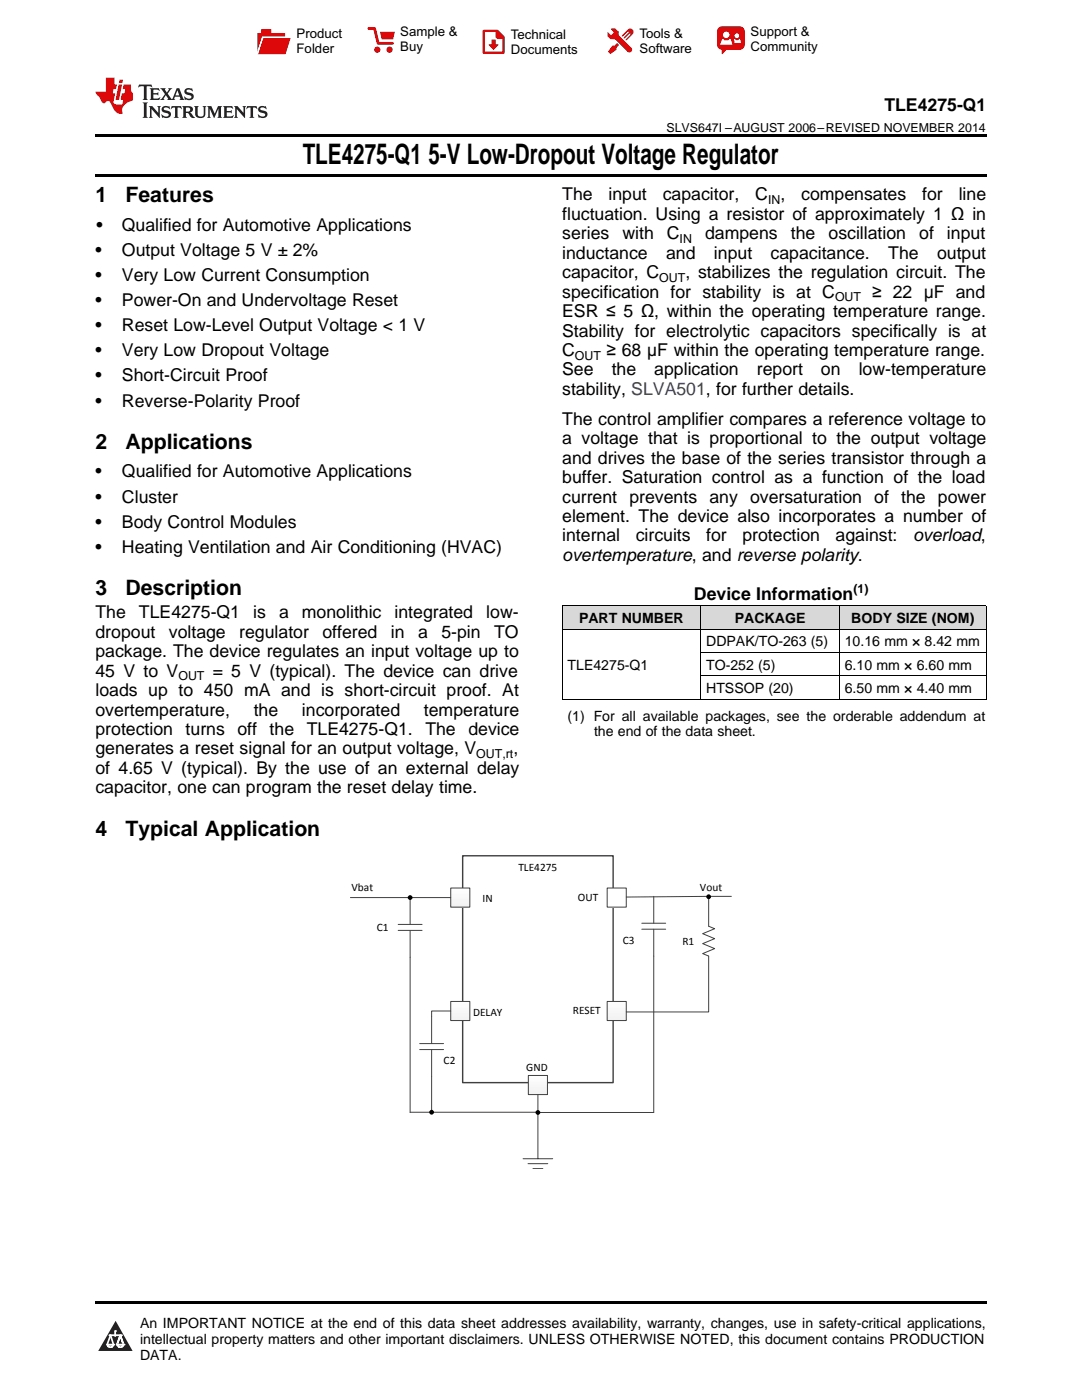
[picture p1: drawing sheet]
<svg xmlns="http://www.w3.org/2000/svg" width="216mm" height="279mm" viewBox="0 0 216 279" stroke-linecap="round" stroke-linejoin="round" font-family="sans-serif">
<defs><g id="words">
<g font-size="5.6">
<text x="60.4" y="32.8">TLE4275-Q1</text>
<text x="85.5" y="32.8">5-V Low-Dropout Voltage Regulator</text>
</g>
<g font-size="4.2">
<text x="19" y="40.4">1</text>
<text x="25" y="40.4">Features</text>
<text x="19" y="89.6">2</text>
<text x="25" y="89.6">Applications</text>
<text x="19" y="118.7">3</text>
<text x="25" y="118.7">Description</text>
<text x="19" y="166.8">4</text>
<text x="25" y="166.8">Typical Application</text>
</g>
<g font-size="3.5">
<text x="176.5" y="22.2">TLE4275-Q1</text>
<text x="112.2" y="40">The</text>
<text x="121.4" y="40">input</text>
<text x="132.3" y="40">capacitor,</text>
<text x="150.7" y="40">C ,</text>
<text x="159.9" y="40">compensates</text>
<text x="184" y="40">for</text>
<text x="191.3" y="40">line</text>
<text x="19.2" y="46.1">•</text>
<text x="24.3" y="46.1">Qualified for Automotive Applications</text>
<text x="112.2" y="43.9">fluctuation. Using a resistor of approximately 1 Ω in</text>
<text x="112.2" y="47.8">series</text>
<text x="124.2" y="47.8">with</text>
<text x="133.1" y="47.8">C</text>
<text x="140.7" y="47.8">dampens</text>
<text x="157.8" y="47.8">the</text>
<text x="165.3" y="47.8">oscillation</text>
<text x="183.4" y="47.8">of</text>
<text x="189" y="47.8">input</text>
<text x="19" y="51.1">•</text>
<text x="24.3" y="51.1">Output Voltage 5 V ± 2%</text>
<text x="112.2" y="51.6">inductance</text>
<text x="132.9" y="51.6">and</text>
<text x="142.5" y="51.6">input</text>
<text x="153.8" y="51.6">capacitance.</text>
<text x="177.2" y="51.6">The</text>
<text x="187" y="51.6">output</text>
<text x="19" y="56.1">•</text>
<text x="24.3" y="56.1">Very Low Current Consumption</text>
<text x="112.2" y="55.5">capacitor, C</text>
<text x="112.2" y="59.4">specification for stability is at C</text>
<text x="136.8" y="55.5">, stabilizes the regulation circuit. The</text>
<text x="174" y="59.4">≥ 22 μF and</text>
<text x="19" y="61.1">•</text>
<text x="24.3" y="61.1">Power-On and Undervoltage Reset</text>
<text x="112.2" y="63.3">ESR ≤ 5 Ω, within the operating temperature range.</text>
<text x="19" y="66.1">•</text>
<text x="19" y="71.1">•</text>
<text x="24.3" y="66.1">Reset Low-Level Output Voltage &lt; 1 V</text>
<text x="24.3" y="71.1">Very Low Dropout Voltage</text>
<text x="112.2" y="67.2">Stability for electrolytic capacitors specifically is at</text>
<text x="112.2" y="71">C</text>
<text x="121" y="71">≥ 68 µF within the operating temperature range.</text>
<text x="19" y="76.1">•</text>
<text x="24.3" y="76.1">Short-Circuit Proof</text>
<text x="112.2" y="74.9">See</text>
<text x="122.1" y="74.9">the</text>
<text x="130.6" y="74.9">application</text>
<text x="151" y="74.9">report</text>
<text x="163.8" y="74.9">on</text>
<text x="171.3" y="74.9">low-temperature</text>
<text x="19" y="81.1">•</text>
<text x="24.3" y="81.1">Reverse-Polarity Proof</text>
<text x="112.2" y="78.8">stability, SLVA501, for further details.</text>
<text x="112.2" y="84.8">The control amplifier compares a reference voltage to</text>
<text x="112.2" y="88.7">a voltage that is proportional to the output voltage</text>
<text x="19" y="95.3">•</text>
<text x="24.3" y="95.3">Qualified for Automotive Applications</text>
<text x="112.2" y="92.5">and drives the base of the series transistor through a</text>
<text x="19" y="100.3">•</text>
<text x="24.3" y="100.3">Cluster</text>
<text x="112.2" y="96.4">buffer. Saturation control as a function of the load</text>
<text x="112.2" y="100.3">current prevents any oversaturation of the power</text>
<text x="19" y="105.3">•</text>
<text x="24.3" y="105.3">Body Control Modules</text>
<text x="112.2" y="104.2">element. The device also incorporates a number of</text>
<text x="19" y="110.3">•</text>
<text x="24.3" y="110.3">Heating Ventilation and Air Conditioning (HVAC)</text>
<text x="112.2" y="108.1">internal</text>
<text x="112.2" y="111.9">overtemperature, and reverse polarity.</text>
<text x="126.9" y="108.1">circuits</text>
<text x="140.9" y="108.1">for</text>
<text x="148.1" y="108.1">protection</text>
<text x="166.7" y="108.1">against:</text>
<text x="182.2" y="108.1">overload,</text>
<text x="138.5" y="119.7">Device Information</text>
<text x="19" y="123.4">The</text>
<text x="27.7" y="123.4">TLE4275-Q1</text>
<text x="50.5" y="123.4">is</text>
<text x="55.7" y="123.4">a</text>
<text x="60.2" y="123.4">monolithic</text>
<text x="78.7" y="123.4">integrated</text>
<text x="97" y="123.4">low-</text>
<text x="19" y="127.3">dropout</text>
<text x="19" y="131.2">package. The device regulates an input voltage up to</text>
<text x="33.7" y="127.3">voltage</text>
<text x="47.7" y="127.3">regulator</text>
<text x="64.3" y="127.3">offered</text>
<text x="78" y="127.3">in</text>
<text x="83.4" y="127.3">a</text>
<text x="88.1" y="127.3">5-pin</text>
<text x="98.6" y="127.3">TO</text>
<text x="19" y="135">45 V to V</text>
<text x="42.4" y="135">= 5 V (typical). The device can drive</text>
<text x="19" y="138.9">loads up to 450 mA and is short-circuit proof. At</text>
<text x="19" y="142.8">overtemperature,</text>
<text x="50.6" y="142.8">the</text>
<text x="60.3" y="142.8">incorporated</text>
<text x="84.6" y="142.8">temperature</text>
<text x="19" y="146.7">protection</text>
<text x="37" y="146.7">turns</text>
<text x="47.4" y="146.7">off</text>
<text x="53.8" y="146.7">the</text>
<text x="61.2" y="146.7">TLE4275-Q1.</text>
<text x="84.9" y="146.7">The</text>
<text x="93.5" y="146.7">device</text>
<text x="19" y="150.6">generates a reset signal for an output voltage, V</text>
<text x="19" y="154.4">of 4.65 V (typical). By the use of an external delay</text>
<text x="102.4" y="150.6">,</text>
<text x="19" y="158.3">capacitor, one can program the reset delay time.</text>
</g>
<g font-size="2.8">
<text x="115.5" y="124.3">PART NUMBER</text>
<text x="146.6" y="124.3">PACKAGE</text>
<text x="169.9" y="124.3">BODY SIZE (NOM)</text>
<text x="140.9" y="129">DDPAK/TO-263 (5)</text>
<text x="168.6" y="129">10.16 mm × 8.42 mm</text>
<text x="113.2" y="133.6">TLE4275-Q1</text>
<text x="140.9" y="133.6">TO-252 (5)</text>
<text x="168.6" y="133.6">6.10 mm × 6.60 mm</text>
<text x="113.2" y="143.8">(1) For all available packages, see the orderable addendum at</text>
<text x="140.9" y="138.3">HTSSOP (20)</text>
<text x="168.6" y="138.3">6.50 mm × 4.40 mm</text>
<text x="118.5" y="147">the end of the data sheet.</text>
<text x="27.9" y="265">An IMPORTANT NOTICE at the end of this data sheet addresses availability, warranty, changes, use in safety-critical applications,</text>
<text x="27.9" y="268.2">intellectual property matters and other important disclaimers. UNLESS OTHERWISE NOTED, this document contains PRODUCTION</text>
<text x="27.9" y="271.4">DATA.</text>
</g>
<g font-size="2.6">
<text x="59.2" y="7.6">Product</text>
<text x="59.2" y="10.6">Folder</text>
<text x="79.9" y="7.3">Sample &amp;</text>
<text x="79.9" y="10.2">Buy</text>
<text x="101.9" y="7.8">Technical</text>
<text x="101.9" y="10.8">Documents</text>
<text x="127.6" y="7.6">Tools &amp;</text>
<text x="127.6" y="10.6">Software</text>
<text x="149.8" y="7.2">Support &amp;</text>
<text x="149.8" y="10.2">Community</text>
</g>
<g font-size="2.5">
<text x="133" y="26.3">SLVS647I –AUGUST 2006–REVISED NOVEMBER 2014</text>
<text x="153.2" y="40.7">IN</text>
<text x="135.6" y="48.5">IN</text>
<text x="131.6" y="56.2">OUT</text>
<text x="166.6" y="60.1">OUT</text>
<text x="114.7" y="71.8">OUT</text>
<text x="170.3" y="118.3">(1)</text>
<text x="35.6" y="135.7">OUT</text>
<text x="95" y="151.3">OUT,rt</text>
</g>
<g font-size="2.3">
<text x="103.5" y="173.9">TLE4275</text>
<text x="70.1" y="177.9">Vbat</text>
<text x="115.3" y="179.8">OUT</text>
<text x="139.7" y="177.9">Vout</text>
<text x="75.2" y="185.8">C1</text>
<text x="96.3" y="180">IN</text>
<text x="124.3" y="188.4">C3</text>
<text x="136.2" y="188.6">R1</text>
<text x="94.4" y="202.7">DELAY</text>
<text x="114.3" y="202.4">RESET</text>
<text x="88.5" y="212.4">C2</text>
<text x="105" y="213.6">GND</text>
</g>
</g></defs>
<g fill="#d8d8d8">
<path d="M112.2 120.9h27.6v4.7h-27.6z"/>
<path d="M139.8 120.9h27.7v4.7h-27.7z"/>
<path d="M167.5 120.9h29.3v4.7h-29.3z"/>
</g>
<path d="M23.1 263.6l3.4 6h-6.9z" fill="#231f20"/>
<path d="M21.4 268.3h1.2l-.3 .6h-.3a.55 .55 0 0 1-.6-.6z" fill-rule="evenodd" fill="#fff"/>
<path d="M21.4 268.3h1.2l-.3 .6h-.3a.55 .55 0 0 1-.6-.6z" fill="none" stroke="#231f20" stroke-width=".34"/>
<path d="M21.4 268.3l1.2 .1-.3 .5h-.5z" fill="none" stroke="#fff" stroke-width=".34"/>
<path d="M23 266.6h.1" fill="none" stroke="#fff" stroke-width=".34"/>
<path d="M23 265.6v1z" fill="#fff"/>
<path d="M23 265.6v1z" fill="none" stroke="#fff" stroke-width=".34"/>
<circle cx="23" cy="265.6" r=".17" fill="#fff"/>
<path d="M21.9 266.5h.1" fill="none" stroke="#fff" stroke-width=".34"/>
<path d="M21.9 266.5h2.3z" fill="#fff"/>
<path d="M21.9 266.5h2.3z" fill="none" stroke="#fff" stroke-width=".34"/>
<circle cx="24.2" cy="266.5" r=".17" fill="#fff"/>
<path d="M23.3 268.3h.1" fill="none" stroke="#fff" stroke-width=".34"/>
<path d="M24 266.5l-.7 1.8z" fill="#fff"/>
<path d="M24 266.5l-.7 1.8z" fill="none" stroke="#fff" stroke-width=".34"/>
<path d="M24 266.5l.7 1.8z" fill="#fff"/>
<path d="M24 266.5l.7 1.8z" fill="none" stroke="#fff" stroke-width=".34"/>
<path d="M24.6 268.3h.1" fill="none" stroke="#fff" stroke-width=".34"/>
<circle cx="21.4" cy="268.3" r=".17" fill="#fff"/>
<path d="M22.1 266.5l-.7 1.8z" fill="#fff"/>
<path d="M22.1 266.5l-.7 1.8z" fill="none" stroke="#fff" stroke-width=".34"/>
<path d="M22.1 266.5l.5 1.8z" fill="#fff"/>
<path d="M22.1 266.5l.5 1.8z" fill="none" stroke="#fff" stroke-width=".34"/>
<circle cx="22.6" cy="268.3" r=".17" fill="#fff"/>
<path d="M23.4 268.3h1.3a.65 .65 0 0 1-.7 .6 .65 .65 0 0 1-.6-.6z" fill-rule="evenodd" fill="#fff"/>
<path d="M23.4 268.3h1.3a.65 .65 0 0 1-.7 .6 .65 .65 0 0 1-.6-.6z" fill="none" stroke="#231f20" stroke-width=".34"/>
<path d="M23.4 268.3h1.3l-.4 .6h-.6z" fill="none" stroke="#fff" stroke-width=".34"/>
<path d="M23.3 268.3h.1" fill="none" stroke="#fff" stroke-width=".34"/>
<circle cx="24.7" cy="268.3" r=".17" fill="#fff"/>
<path d="M19 259.7h177.8v.5h-177.8z" fill="#000"/>
<path d="M92.3 170.8h30v45.3h-30z" fill="none" stroke="#404040" stroke-width=".28"/>
<path d="M121.2 177.2h3.8v3.8h-3.8z" fill-rule="evenodd" fill="#fff"/>
<g fill="none" stroke="#404040" stroke-width=".2">
<path d="M69.9 179.1h20M81.8 179.1v5.4M89.9 177.2h3.8v3.8h-3.8zM121.2 177.2h3.8v3.8h-3.8zM130.4 178.9v5.4M141.4 179.1v-.2v5.9l1.2 .5-2.4 1 2.4 1-2.4 1 2.4 1-2.4 1 1.2 .5v11.2h-16.4M145.9 178.9l-20.9 .1M79.5 185.7h4.7M79.5 184.5h4.7M81.8 185.7v36.3M89.9 199.9h3.8v3.8h-3.8zM121.2 199.9h3.8v3.8h-3.8z"/>
<path d="M128.1 185.4h4.7M128.1 184.3h4.7M130.4 185.4v36.6h-23.1M83.7 209.5h4.8M83.7 208.3h4.8M86.1 209.5v12.5M89.9 201.8h-3.8v6.5M105.4 214.6h3.8v3.8h-3.8zM107.3 218.4v12.8M81.8 222h25.5M104.4 231.2h5.9M105.4 232.2h3.9"/>
<path d="M106.3 233.2h2"/>
</g>
<path d="M89.9 180.9h3.8M89.9 203.6h3.8M105.4 218.3h3.8M121.2 203.6h3.8" fill="none" stroke="#f1f1f1" stroke-width=".24"/>
<path d="M89.9 180.7h3.8M89.9 203.3h3.8M105.4 218.1h3.8M121.2 203.3h3.8" fill="none" stroke="#f2f2f2" stroke-width=".24"/>
<path d="M89.9 180.4h3.8M89.9 203.1h3.8M105.4 217.9h3.8M121.2 203.1h3.8" fill="none" stroke="#f3f3f3" stroke-width=".24"/>
<path d="M89.9 180.2h3.8M89.9 202.8h3.8M105.4 217.6h3.8M121.2 202.8h3.8" fill="none" stroke="#f4f4f4" stroke-width=".24"/>
<path d="M89.9 180h3.8M89.9 202.6h3.8M105.4 217.4h3.8M121.2 202.6h3.8" fill="none" stroke="#f5f5f5" stroke-width=".24"/>
<path d="M89.9 179.7h3.8M89.9 179.5h3.8M89.9 202.4h3.8M89.9 202.1h3.8M105.4 217.1h3.8M105.4 216.9h3.8M121.2 202.4h3.8M121.2 202.1h3.8" fill="none" stroke="#f6f6f6" stroke-width=".24"/>
<path d="M89.9 179.2h3.8M89.9 201.9h3.8M105.4 216.7h3.8M121.2 201.9h3.8" fill="none" stroke="#f7f7f7" stroke-width=".24"/>
<path d="M89.9 179h3.8M89.9 201.6h3.8M105.4 216.4h3.8M121.2 201.6h3.8" fill="none" stroke="#f8f8f8" stroke-width=".24"/>
<path d="M89.9 178.8h3.8M89.9 201.4h3.8M105.4 216.2h3.8M121.2 201.4h3.8" fill="none" stroke="#f9f9f9" stroke-width=".24"/>
<path d="M89.9 178.5h3.8M89.9 201.2h3.8M105.4 215.9h3.8M121.2 201.2h3.8" fill="none" stroke="#fafafa" stroke-width=".24"/>
<path d="M89.9 178.3h3.8M89.9 200.9h3.8M105.4 215.7h3.8M121.2 200.9h3.8" fill="none" stroke="#fbfbfb" stroke-width=".24"/>
<path d="M89.9 178.1h3.8M89.9 177.8h3.8M89.9 200.7h3.8M89.9 200.5h3.8M105.4 215.5h3.8M105.4 215.2h3.8M121.2 200.7h3.8M121.2 200.5h3.8" fill="none" stroke="#fcfcfc" stroke-width=".24"/>
<path d="M89.9 177.6h3.8M89.9 200.2h3.8M105.4 215h3.8M121.2 200.2h3.8" fill="none" stroke="#fdfdfd" stroke-width=".24"/>
<path d="M89.9 177.3h3.8M89.9 200h3.8M121.2 200h3.8M105.4 214.8h3.8" fill="none" stroke="#fefefe" stroke-width=".24"/>
<g fill="#000">
<circle cx="81.8" cy="179.1" r=".48"/>
<circle cx="141.4" cy="179" r=".48"/>
<circle cx="86.1" cy="222" r=".48"/>
<circle cx="107.3" cy="222" r=".48"/>
</g>
<path d="M112.2 139.5h84.6M112.2 125.5h84.6M112.2 120.9h84.6M112.2 120.9v18.7M139.8 120.9v18.7M139.8 134.8h57M139.8 130.2h57M167.4 120.9v18.7M196.8 120.9v18.7" fill="none" stroke="#000" stroke-width=".2"/>
<path d="M19 34.8h177.8v.5h-177.8zM19 26.8h177.8v.6h-177.8z" fill="#000"/>
<path d="M27.7 16.9l-.1 .6 .6-.3h.5v.2v2.2l-.2 .4h1l-.2-.4v-2.2v-.2h.5l.6 .3-.2-.6zM29.9 17.6l.2 .4v1.6l-.2 .4h1.9l.1-.6a1.09 1.09 0 0 1-1.3 .1v-.6h.6l.4 .2v-.7l-.2 .2h-.8v-.6l.2-.1a1.01 1.01 0 0 1 1 .3l-.1-.6zM32 17.6l.9 1.2-1 1.2h.9l-.2-.3 .5-.7 .5 .7-.3 .3h1.7l-.2-.3 .1-.4h1l.1 .4-.2 .3h1l-.3-.4-.7-2h-.5l-1 2.2-.8-1.1 .9-1.1h-.9l.2 .2-.4 .7-.4-.7 .2-.2zM35.4 18l.4 1h-.8zM37 17.7a.66 .66 0 0 0-.2 .8 .66 .66 0 0 0 .6 .4l.7 .2 .1 .2a.8 .8 0 0 1-.7 .4 .8 .8 0 0 1-.7-.5l.1 .8 .2-.2a.94 .94 0 0 0 1.1 .1 .94 .94 0 0 0 .4-.9 1.48 1.48 0 0 0-1.3-.6v-.4a1.1 1.1 0 0 1 1.2 .2l-.2-.6-.2 .1-.5-.1zM28.5 20.4l.2 .4v2.3l-.2 .4h1l-.2-.4v-2.3l.2-.4zM29.7 21.2l.2 .4v1.5l-.2 .4h.8l-.3-.4 .1-1.3 1.6 1.8v-2l.2-.4h-.7l.2 .2v1.1l-1.2-1.3zM32.5 21.3a.66 .66 0 0 0-.2 .8 .66 .66 0 0 0 .6 .4l.6 .2 .2 .2a.8 .8 0 0 1-.8 .4 .8 .8 0 0 1-.7-.5l.2 .7 .2-.1a.94 .94 0 0 0 1 .1 .94 .94 0 0 0 .5-1 1.47 1.47 0 0 0-1.3-.6l-.1-.3a1.1 1.1 0 0 1 1.3 .2l-.2-.6-.2 .1-.5-.2zM34.3 21.2l-.2 .6a.64 .64 0 0 1 .8-.3v1.6l-.2 .4h1l-.3-.4 .1-1.6a.66 .66 0 0 1 .8 .3l-.2-.6zM36.3 21.2l.3 .4v1.5l-.3 .4h1l-.2-.2v-.7h.5l.1 .1a.8 .8 0 0 0 1.2 .7l-1-1a.62 .62 0 0 0 .6-.5 .62 .62 0 0 0-.6-.7zM37.1 21.5h.1a.48 .48 0 0 1 .6 0 .48 .48 0 0 1 .1 .6l-.2 .1-.6 .1zM38.7 21.2l.2 .2a2.29 2.29 0 0 0 .4 2 1.05 1.05 0 0 0 1.7-.7v-1.3l.2-.2h-.8l.2 .4v1.1a.61 .61 0 0 1-.6 .6 .61 .61 0 0 1-.6-.6v-1.1l.3-.4zM41.3 21.2l.3 .4v1.5l-.3 .4h.8l-.2-.4v-1.4l.8 1.9 .9-1.9v1.4l-.2 .4h.9l-.2-.4v-1.5l.2-.4h-.8l-.7 1.5-.6-1.5zM44.5 21.2l.2 .4v1.5l-.2 .4h1.9l.2-.6a1.1 1.1 0 0 1-1.4 .2v-.7h.6l.4 .2v-.6l-.2 .1-.8 .1v-.6l.2-.1a1.02 1.02 0 0 1 1.1 .2l-.2-.5zM46.7 21.2l.2 .4v1.5l-.2 .4h.8l-.3-.4 .1-1.3 1.6 1.8v-2l.2-.4h-.7l.2 .2v1.1l-1.2-1.3zM49.3 21.2l-.1 .6a.64 .64 0 0 1 .8-.3v1.6l-.3 .4h1l-.2-.4v-1.6a.66 .66 0 0 1 .8 .3l-.1-.6zM51.7 21.3a.66 .66 0 0 0-.2 .7 .66 .66 0 0 0 .7 .5l.6 .2 .1 .2a.8 .8 0 0 1-.7 .4 .8 .8 0 0 1-.7-.5l.1 .7 .2-.1a.94 .94 0 0 0 1.1 .1 .94 .94 0 0 0 .4-1 1.48 1.48 0 0 0-1.2-.6l-.1-.3a1.1 1.1 0 0 1 1.2 .2l-.2-.6-.1 .1-.6-.2z" fill="#231f20"/>
<path d="M21.1 15.5v2.8h-2v.4l.9 .9a.96 .96 0 0 0 1 1 .59 .59 0 0 1 .5-.4 .59 .59 0 0 1 .5 .3l.4 .8a1.61 1.61 0 0 0 2.1 1.3 1.63 1.63 0 0 1 1.1-2.2l.9-.3v-1.5a1.6 1.6 0 0 1-.4-1.7h-1.4l-.2 .9h.5l-.2 .8h-.5l-.2 1v.3h.5l-.2 .9h-.7a.74 .74 0 0 1-1-.6l.3-1.6h-.5l.2-.8h.5l.1-.9h-.4v-1.4zM23.7 16.9l-.7 3h.8l.6-3zM23.8 15.9l-.1 .7h.7l.2-.7z" fill="#ee1d23"/>
<g fill="#d60000">
<path d="M52.1 5.8h2v.8h2.8v4.2h-5.5v-4.2h.7z" fill-rule="evenodd"/>
<path d="M52.4 7.5h5.6l-1 3.3h-5.6z" fill-rule="evenodd"/>
</g>
<path d="M52.4 7.4h5.7l-.1 .1h-5.5l-1.1 3.3z" fill-rule="evenodd" fill="#fff"/>
<path d="M52.4 7.4h5.7l-.1 .1h-5.5l-1.1 3.3z" fill="none" stroke="#fff" stroke-width=".2"/>
<path d="M73.6 5.7h1.1l.7 2.9h2.9" fill="none" stroke="#d60000" stroke-width=".55"/>
<g fill="#d60000">
<path d="M75.8 6.3h3l-.4 1.6h-2.2z" fill-rule="evenodd"/>
<circle cx="75.3" cy="9.9" r=".62"/>
<circle cx="77.7" cy="9.9" r=".62"/>
</g>
<path d="M96.5 6.2h2.7l1.3 1.2v3.1h-4z" fill="none" stroke="#d60000" stroke-width=".44"/>
<g fill="#d60000">
<path d="M98.1 7.9h.8v1h.5l-.9 1.1-1-1v-.1h.6z" fill-rule="evenodd"/>
<path d="M98.9 6.2h.3l1.3 1.2v.4h-1.3l-.3-.4z" fill-rule="evenodd"/>
<path d="M121.9 5.7h.8l.7 .6 .1 .7 2.5 2.5-.8 .8-2.3-2.3-1.1-.2-.6-.6v-.8l.7 .6 .5-.4v-.2l-.5-.5z" fill-rule="evenodd"/>
<path d="M122.2 9.1h.4l.5-.5 .4 .4-.5 .5v.4l-1.2 .9-.5-.5z" fill-rule="evenodd"/>
<path d="M125.3 5.9a.67 .67 0 0 1 .9 0 .67 .67 0 0 1 0 .9z" fill-rule="evenodd"/>
<path d="M125.3 5.9l.9 .9-1.2 1.2h-.2v-.2l1-.9v-.2h-.2l-.9 1h-.2v-.2l.9-1 .1-.2h-.3l-.9 1h-.2v-.2z" fill-rule="evenodd"/>
<circle cx="125.6" cy="9.9" r=".54"/>
</g>
<path d="M123.3 6.3v.7" fill="none" stroke="#d60000" stroke-width=".2"/>
<g fill="#d60000">
<path d="M143.4 5.5l.6-.2h3.6a.95 .95 0 0 1 1 .9v2.8a.95 .95 0 0 1-1 .9h-3.6a.95 .95 0 0 1-.9-.9v-2.8z" fill-rule="evenodd"/>
<path d="M144 9.9h.9l-.7 .9h-.2z" fill-rule="evenodd"/>
</g>
<g fill="#fff">
<path d="M146.6 8.6h1.3z"/>
<path d="M144.1 7.8h.3l.1 .2h.8l.2-.2h.3l.4 1.1h-2.5z" fill-rule="evenodd"/>
<path d="M146.4 7.8h.3l.1 .2h.5l.2-.2h.2l.2 .8h-1.3z" fill-rule="evenodd"/>
<circle cx="144.9" cy="6.9" r=".65"/>
<circle cx="147" cy="7.1" r=".48"/>
</g>
<use href="#words"/>
</svg>
